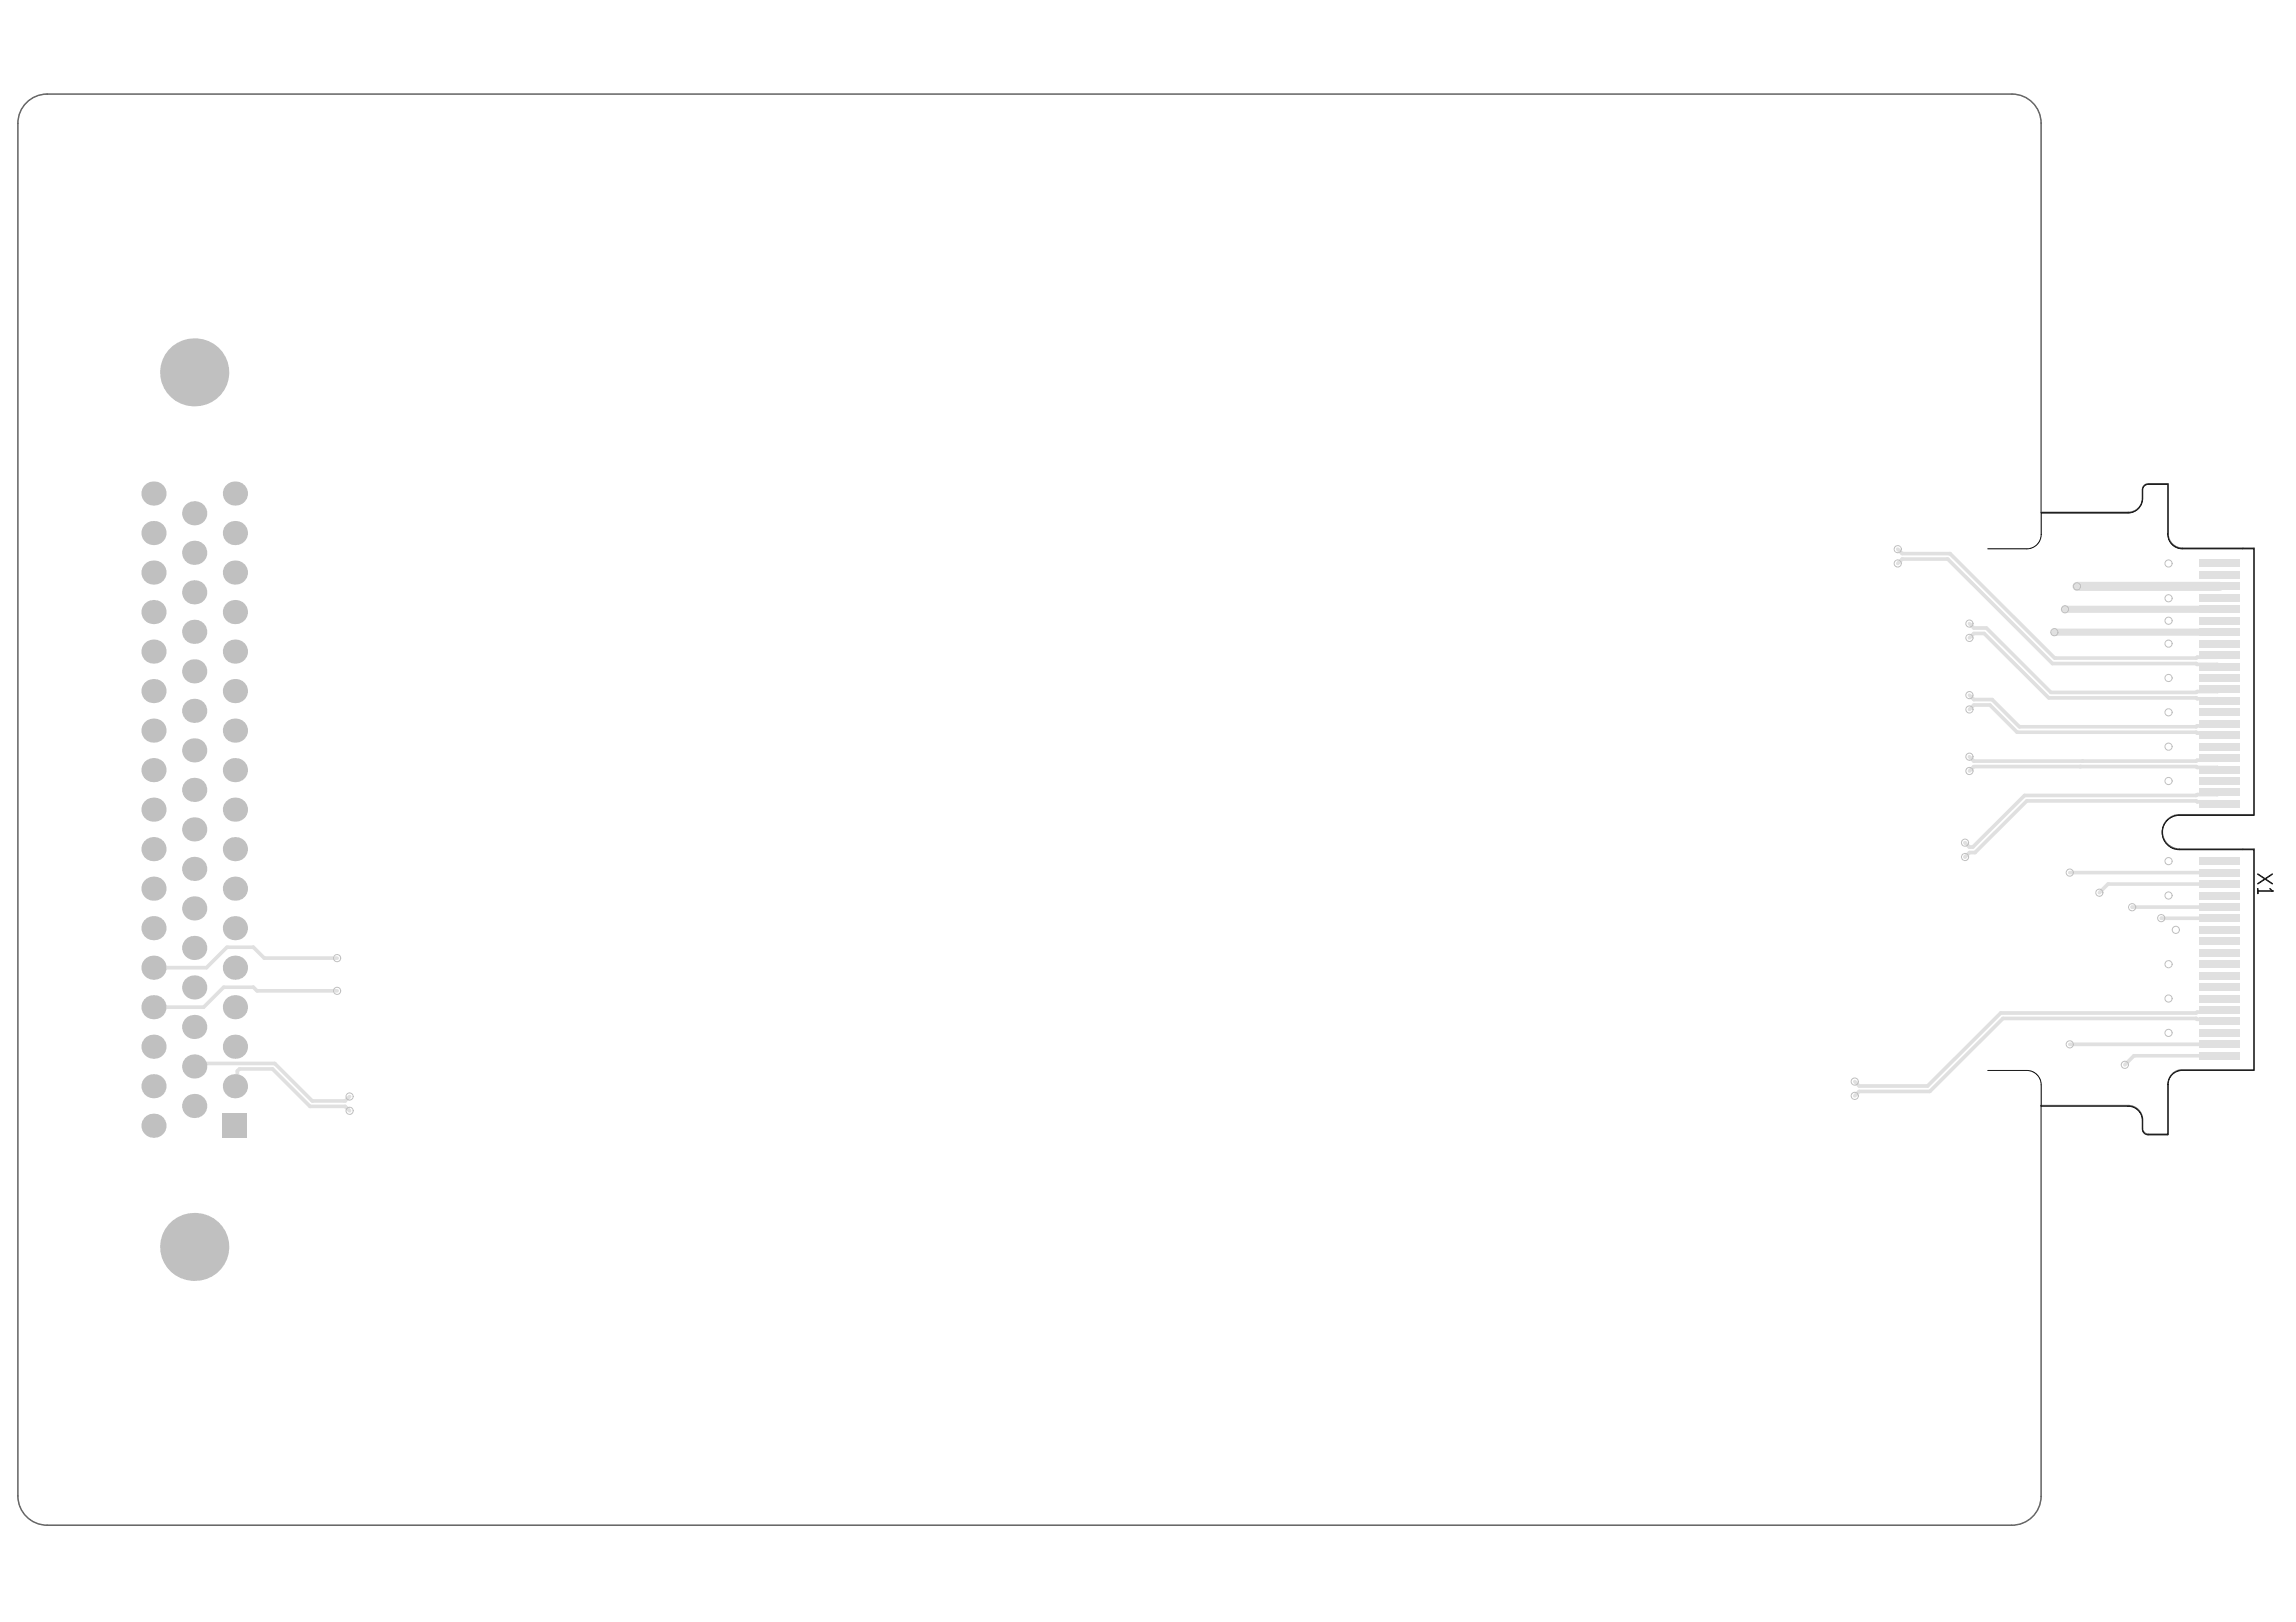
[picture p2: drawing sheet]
<svg xmlns="http://www.w3.org/2000/svg" width="297mm" height="210mm" viewBox="0 0 297 210" stroke-linecap="round" stroke-linejoin="round" font-family="sans-serif">
<path d="M245.5 71.1l.6 .5h6.2l13.5 13.6h18.3l.1-.2h2.7l.2-.2M245.5 72.9l.6-.6h5.9l13.5 13.6h18.6l.1 .1h2.7l.2 .3M254.8 90l.6 .5h2.3M254.8 82.6l.6-.6h1.3l8.3 8.3h19.1l.1 .1h2.7l.2 .3M254.8 80.7l.6 .6h1.6l8.3 8.3h18.8l.1-.1h2.7l.2-.3M254.8 91.8l.6-.6h2l3.6 3.6h23.1l.1 .1h2.7l.2 .2M254.8 97.9l.6 .6h28.7M284.2 99.3h2.7l.2 .3M287.1 93.7l-.2 .2h-2.7l-.1 .2M287.1 98.1l-.2 .3h-2.7M267.8 112.9h19.3" fill="none" stroke="#e0e0e0" stroke-width=".47"/>
<path d="M268.7 75.9h18.4" fill="none" stroke="#e0e0e0" stroke-width="1.2"/>
<path d="M267.2 78.8h19.9M265.8 81.8h21.3" fill="none" stroke="#e0e0e0" stroke-width=".93"/>
<circle cx="269.4" cy="98.5" r=".24" fill="#e0e0e0"/>
<path d="M255.4 99.2l-.6 .6M284.2 98.4l-.1 .1" fill="none" stroke="#e0e0e0" stroke-width=".47"/>
<circle cx="269.1" cy="99.2" r=".24" fill="#e0e0e0"/>
<g fill="none" stroke="#e0e0e0" stroke-width=".47">
<path d="M255.4 99.2h28.7l.1 .1M257.7 90.5l3.6 3.6h22.8M254.2 109.1h.1M254.2 110.9h.1M279.6 118.8l7.5 .1M287.1 104l-.2-.2h-2.7l-.1-.2h-21.9l-6.7 6.7h-.7l-.6 .6M287.1 102.6l-.2 .2h-2.7l-.1 .1h-22.2l-6.7 6.7h-.4l-.6-.5M287.1 117.4h-11.3M287.1 114.4h-14.4l-1.1 1.1M25.1 138l.4-.4h10l4.9 4.9h4.3l.5-.6M43.6 128.2h-10.4l-.4-.4h-3.9l-2.6 2.5h-6.4M43.6 124h-9.4l-1.4-1.4h-3.4l-2.7 2.6h-6.8"/>
<path d="M267.8 135.1h19.3M287.1 132.2l-.2-.3h-2.7l-.1-.1h-25l-9.4 9.4h-9.2l-.5 .6M287.1 136.6h-11l-1.2 1.2M287.1 130.7l-.2 .3h-2.7l-.1 .1h-25.3l-9.4 9.4h-8.9l-.5-.5M30.4 140.6l.3-.3v-1.7l.3-.3h4.3l4.8 4.9h4.6l.5 .6"/>
</g>
<g fill="none" stroke="#c0c0c0" stroke-width=".13">
<circle cx="245.5" cy="72.9" r=".46"/>
<circle cx="245.5" cy="71.1" r=".46"/>
<circle cx="267.2" cy="78.8" r=".46"/>
<circle cx="268.7" cy="75.9" r=".46"/>
<circle cx="280.5" cy="72.9" r=".46"/>
<circle cx="280.5" cy="77.4" r=".46"/>
<circle cx="254.8" cy="97.9" r=".46"/>
<circle cx="254.8" cy="91.8" r=".46"/>
<circle cx="254.8" cy="82.6" r=".46"/>
<circle cx="254.8" cy="80.7" r=".46"/>
<circle cx="254.8" cy="99.8" r=".46"/>
<circle cx="254.8" cy="90" r=".46"/>
<circle cx="265.8" cy="81.8" r=".46"/>
<circle cx="280.5" cy="83.3" r=".46"/>
<circle cx="280.5" cy="87.7" r=".46"/>
<circle cx="280.5" cy="80.3" r=".46"/>
<circle cx="280.5" cy="96.6" r=".46"/>
<circle cx="280.5" cy="92.2" r=".46"/>
<circle cx="254.2" cy="109.1" r=".46"/>
<circle cx="254.2" cy="110.9" r=".46"/>
<circle cx="267.8" cy="112.9" r=".46"/>
<circle cx="271.6" cy="115.5" r=".46"/>
<circle cx="275.8" cy="117.4" r=".46"/>
<circle cx="279.6" cy="118.8" r=".46"/>
<circle cx="280.5" cy="115.9" r=".46"/>
<circle cx="280.5" cy="101.1" r=".46"/>
<circle cx="280.5" cy="111.4" r=".46"/>
<circle cx="43.6" cy="128.2" r=".46"/>
<circle cx="43.6" cy="124" r=".46"/>
<circle cx="240" cy="140" r=".46"/>
<circle cx="267.8" cy="135.1" r=".46"/>
<circle cx="274.9" cy="137.8" r=".46"/>
<circle cx="280.5" cy="124.8" r=".46"/>
<circle cx="280.5" cy="129.2" r=".46"/>
<circle cx="280.5" cy="133.7" r=".46"/>
<circle cx="281.5" cy="120.3" r=".46"/>
<circle cx="45.2" cy="141.9" r=".46"/>
<circle cx="45.2" cy="143.8" r=".46"/>
<circle cx="240" cy="141.8" r=".46"/>
</g>
<g fill="#c0c0c0">
<circle cx="19.9" cy="63.9" r="1.56"/>
<circle cx="25.1" cy="48.2" r="4.4"/>
<circle cx="30.4" cy="63.9" r="1.56"/>
<circle cx="30.4" cy="79.2" r="1.56"/>
<circle cx="30.4" cy="69" r="1.56"/>
<circle cx="30.4" cy="74.1" r="1.56"/>
<circle cx="30.4" cy="89.4" r="1.56"/>
<circle cx="25.1" cy="112.4" r="1.56"/>
<circle cx="25.1" cy="81.8" r="1.56"/>
<circle cx="30.4" cy="84.3" r="1.56"/>
<circle cx="25.1" cy="86.9" r="1.56"/>
<circle cx="25.1" cy="92" r="1.56"/>
<circle cx="25.1" cy="161.4" r="4.4"/>
<circle cx="19.9" cy="145.7" r="1.56"/>
<circle cx="19.9" cy="140.6" r="1.56"/>
<circle cx="19.9" cy="135.5" r="1.56"/>
<circle cx="19.9" cy="130.3" r="1.56"/>
<circle cx="19.9" cy="125.2" r="1.56"/>
<circle cx="19.9" cy="120.1" r="1.56"/>
<circle cx="19.9" cy="115" r="1.56"/>
<circle cx="19.9" cy="109.9" r="1.56"/>
<circle cx="19.9" cy="104.8" r="1.56"/>
<circle cx="19.9" cy="89.4" r="1.56"/>
<circle cx="19.9" cy="94.5" r="1.56"/>
<circle cx="19.9" cy="99.7" r="1.56"/>
<circle cx="25.1" cy="97.1" r="1.56"/>
<circle cx="30.4" cy="109.9" r="1.56"/>
<circle cx="25.1" cy="107.3" r="1.56"/>
<circle cx="25.1" cy="102.2" r="1.56"/>
<circle cx="30.4" cy="94.5" r="1.56"/>
<circle cx="30.4" cy="99.7" r="1.56"/>
<circle cx="30.4" cy="104.8" r="1.56"/>
<circle cx="30.4" cy="140.6" r="1.56"/>
<circle cx="30.4" cy="125.2" r="1.56"/>
<circle cx="25.1" cy="143.1" r="1.56"/>
<circle cx="25.1" cy="138" r="1.56"/>
<circle cx="25.1" cy="132.9" r="1.56"/>
<circle cx="25.1" cy="127.8" r="1.56"/>
<circle cx="25.1" cy="122.7" r="1.56"/>
<circle cx="25.1" cy="117.6" r="1.56"/>
<circle cx="30.4" cy="115" r="1.56"/>
<circle cx="30.4" cy="120.1" r="1.56"/>
<circle cx="30.4" cy="135.5" r="1.56"/>
<circle cx="30.4" cy="130.3" r="1.56"/>
<circle cx="25.1" cy="66.4" r="1.56"/>
<circle cx="19.9" cy="84.3" r="1.56"/>
<circle cx="19.9" cy="79.2" r="1.56"/>
<circle cx="25.1" cy="71.5" r="1.56"/>
<circle cx="25.1" cy="76.7" r="1.56"/>
<circle cx="19.9" cy="74.1" r="1.56"/>
<circle cx="19.9" cy="69" r="1.56"/>
</g>
<path d="M28.8 144.1h3.2v3.1h-3.2z" fill-rule="evenodd" fill="#c0c0c0"/>
<g fill="#e0e0e0">
<path d="M284.5 72.4h5.2v1h-5.2z" fill-rule="evenodd"/>
<path d="M284.5 73.9h5.2v1h-5.2z" fill-rule="evenodd"/>
<path d="M284.5 75.4h5.2v1h-5.2z" fill-rule="evenodd"/>
<path d="M284.5 76.9h5.2v1h-5.2z" fill-rule="evenodd"/>
<path d="M284.5 78.3h5.2v1.1h-5.2z" fill-rule="evenodd"/>
<path d="M284.5 79.8h5.2v1h-5.2z" fill-rule="evenodd"/>
<path d="M284.5 81.3h5.2v1h-5.2z" fill-rule="evenodd"/>
<path d="M284.5 82.8h5.2v1h-5.2z" fill-rule="evenodd"/>
<path d="M284.5 87.2h5.2v1h-5.2z" fill-rule="evenodd"/>
<path d="M284.5 88.7h5.2v1h-5.2z" fill-rule="evenodd"/>
<path d="M284.5 90.2h5.2v1h-5.2z" fill-rule="evenodd"/>
<path d="M284.5 91.7h5.2v1h-5.2z" fill-rule="evenodd"/>
<path d="M284.5 93.2h5.2v1h-5.2z" fill-rule="evenodd"/>
<path d="M284.5 94.6h5.2v1.1h-5.2z" fill-rule="evenodd"/>
<path d="M284.5 96.1h5.2v1h-5.2z" fill-rule="evenodd"/>
<path d="M284.5 97.6h5.2v1h-5.2z" fill-rule="evenodd"/>
<path d="M284.5 99.1h5.2v1h-5.2z" fill-rule="evenodd"/>
<path d="M284.5 100.6h5.2v1h-5.2z" fill-rule="evenodd"/>
<path d="M284.5 102h5.2v1.1h-5.2z" fill-rule="evenodd"/>
<path d="M284.5 103.5h5.2v1h-5.2z" fill-rule="evenodd"/>
<path d="M284.5 110.9h5.2v1.1h-5.2z" fill-rule="evenodd"/>
<path d="M284.5 112.4h5.2v1h-5.2z" fill-rule="evenodd"/>
<path d="M284.5 113.9h5.2v1h-5.2z" fill-rule="evenodd"/>
<path d="M284.5 115.4h5.2v1h-5.2z" fill-rule="evenodd"/>
<path d="M284.5 116.9h5.2v1h-5.2z" fill-rule="evenodd"/>
<path d="M284.5 118.3h5.2v1.1h-5.2z" fill-rule="evenodd"/>
<path d="M284.5 119.8h5.2v1h-5.2z" fill-rule="evenodd"/>
<path d="M284.5 121.3h5.2v1h-5.2z" fill-rule="evenodd"/>
<path d="M284.5 122.8h5.2v1h-5.2z" fill-rule="evenodd"/>
<path d="M284.5 124.3h5.2v1h-5.2z" fill-rule="evenodd"/>
<path d="M284.5 125.7h5.2v1.1h-5.2z" fill-rule="evenodd"/>
<path d="M284.5 127.2h5.2v1h-5.2z" fill-rule="evenodd"/>
<path d="M284.5 128.7h5.2v1h-5.2z" fill-rule="evenodd"/>
<path d="M284.5 130.2h5.2v1h-5.2z" fill-rule="evenodd"/>
<path d="M284.5 131.7h5.2v1h-5.2z" fill-rule="evenodd"/>
<path d="M284.5 133.2h5.2v1h-5.2z" fill-rule="evenodd"/>
<path d="M284.5 134.6h5.2v1.1h-5.2z" fill-rule="evenodd"/>
<path d="M284.5 136.1h5.2v1h-5.2z" fill-rule="evenodd"/>
<path d="M284.5 84.3h5.2v1h-5.2z" fill-rule="evenodd"/>
<path d="M284.5 85.7h5.2v1.1h-5.2z" fill-rule="evenodd"/>
</g>
<path d="M3.4 13.3a3.8 3.8 0 0 1 2.7-1.1h254.2a3.8 3.8 0 0 1 3.8 3.7v50.4h11.2a1.85 1.85 0 0 0 1.9-1.8v-1.2a.74 .74 0 0 1 .7-.7h2.6v6.5a1.85 1.85 0 0 0 1.8 1.8h9.3v34.5h-9.6a2.22 2.22 0 0 0-2.3 2.3 2.22 2.22 0 0 0 2.3 2.2h9.6v28.5h-9.3a1.85 1.85 0 0 0-1.8 1.9v6.5h-2.6a.74 .74 0 0 1-.7-.8 2.65 2.65 0 0 0-.6-2.4l-.8-.5h-.5h-11.2v50.6a3.8 3.8 0 0 1-3.9 3.7h-254.1a3.8 3.8 0 0 1-3.8-3.8v-177.6a3.8 3.8 0 0 1 1.1-2.7z" fill="none" stroke="#5a5a5a" stroke-width=".19"/>
<path d="M257.2 71h5a1.85 1.85 0 0 0 1.9-1.8v-2.8h11.2a1.85 1.85 0 0 0 1.9-1.9v-1.1a.74 .74 0 0 1 .7-.7h2.6v6.5a1.85 1.85 0 0 0 1.8 1.8h9.3v34.5h-9.7a2.22 2.22 0 0 0-2.2 2.2 2.22 2.22 0 0 0 2.2 2.3h9.7v28.5h-9.3a1.85 1.85 0 0 0-1.8 1.9v6.5h-2.6a.74 .74 0 0 1-.7-.8 2.65 2.65 0 0 0-.6-2.4l-.8-.5h-.5h-11.2v-2.8a1.85 1.85 0 0 0-1.9-1.9h-5" fill="none" stroke="#000" stroke-width=".13"/>
<path d="M292.1 113.1l1.9 1.3M292.1 115v.6M292.1 115.3h1.9M293.7 115l.3 .3M294 115.3h.1M294 113.1l-1.9 1.3" fill="none" stroke="#000" stroke-width=".19"/>
</svg>
